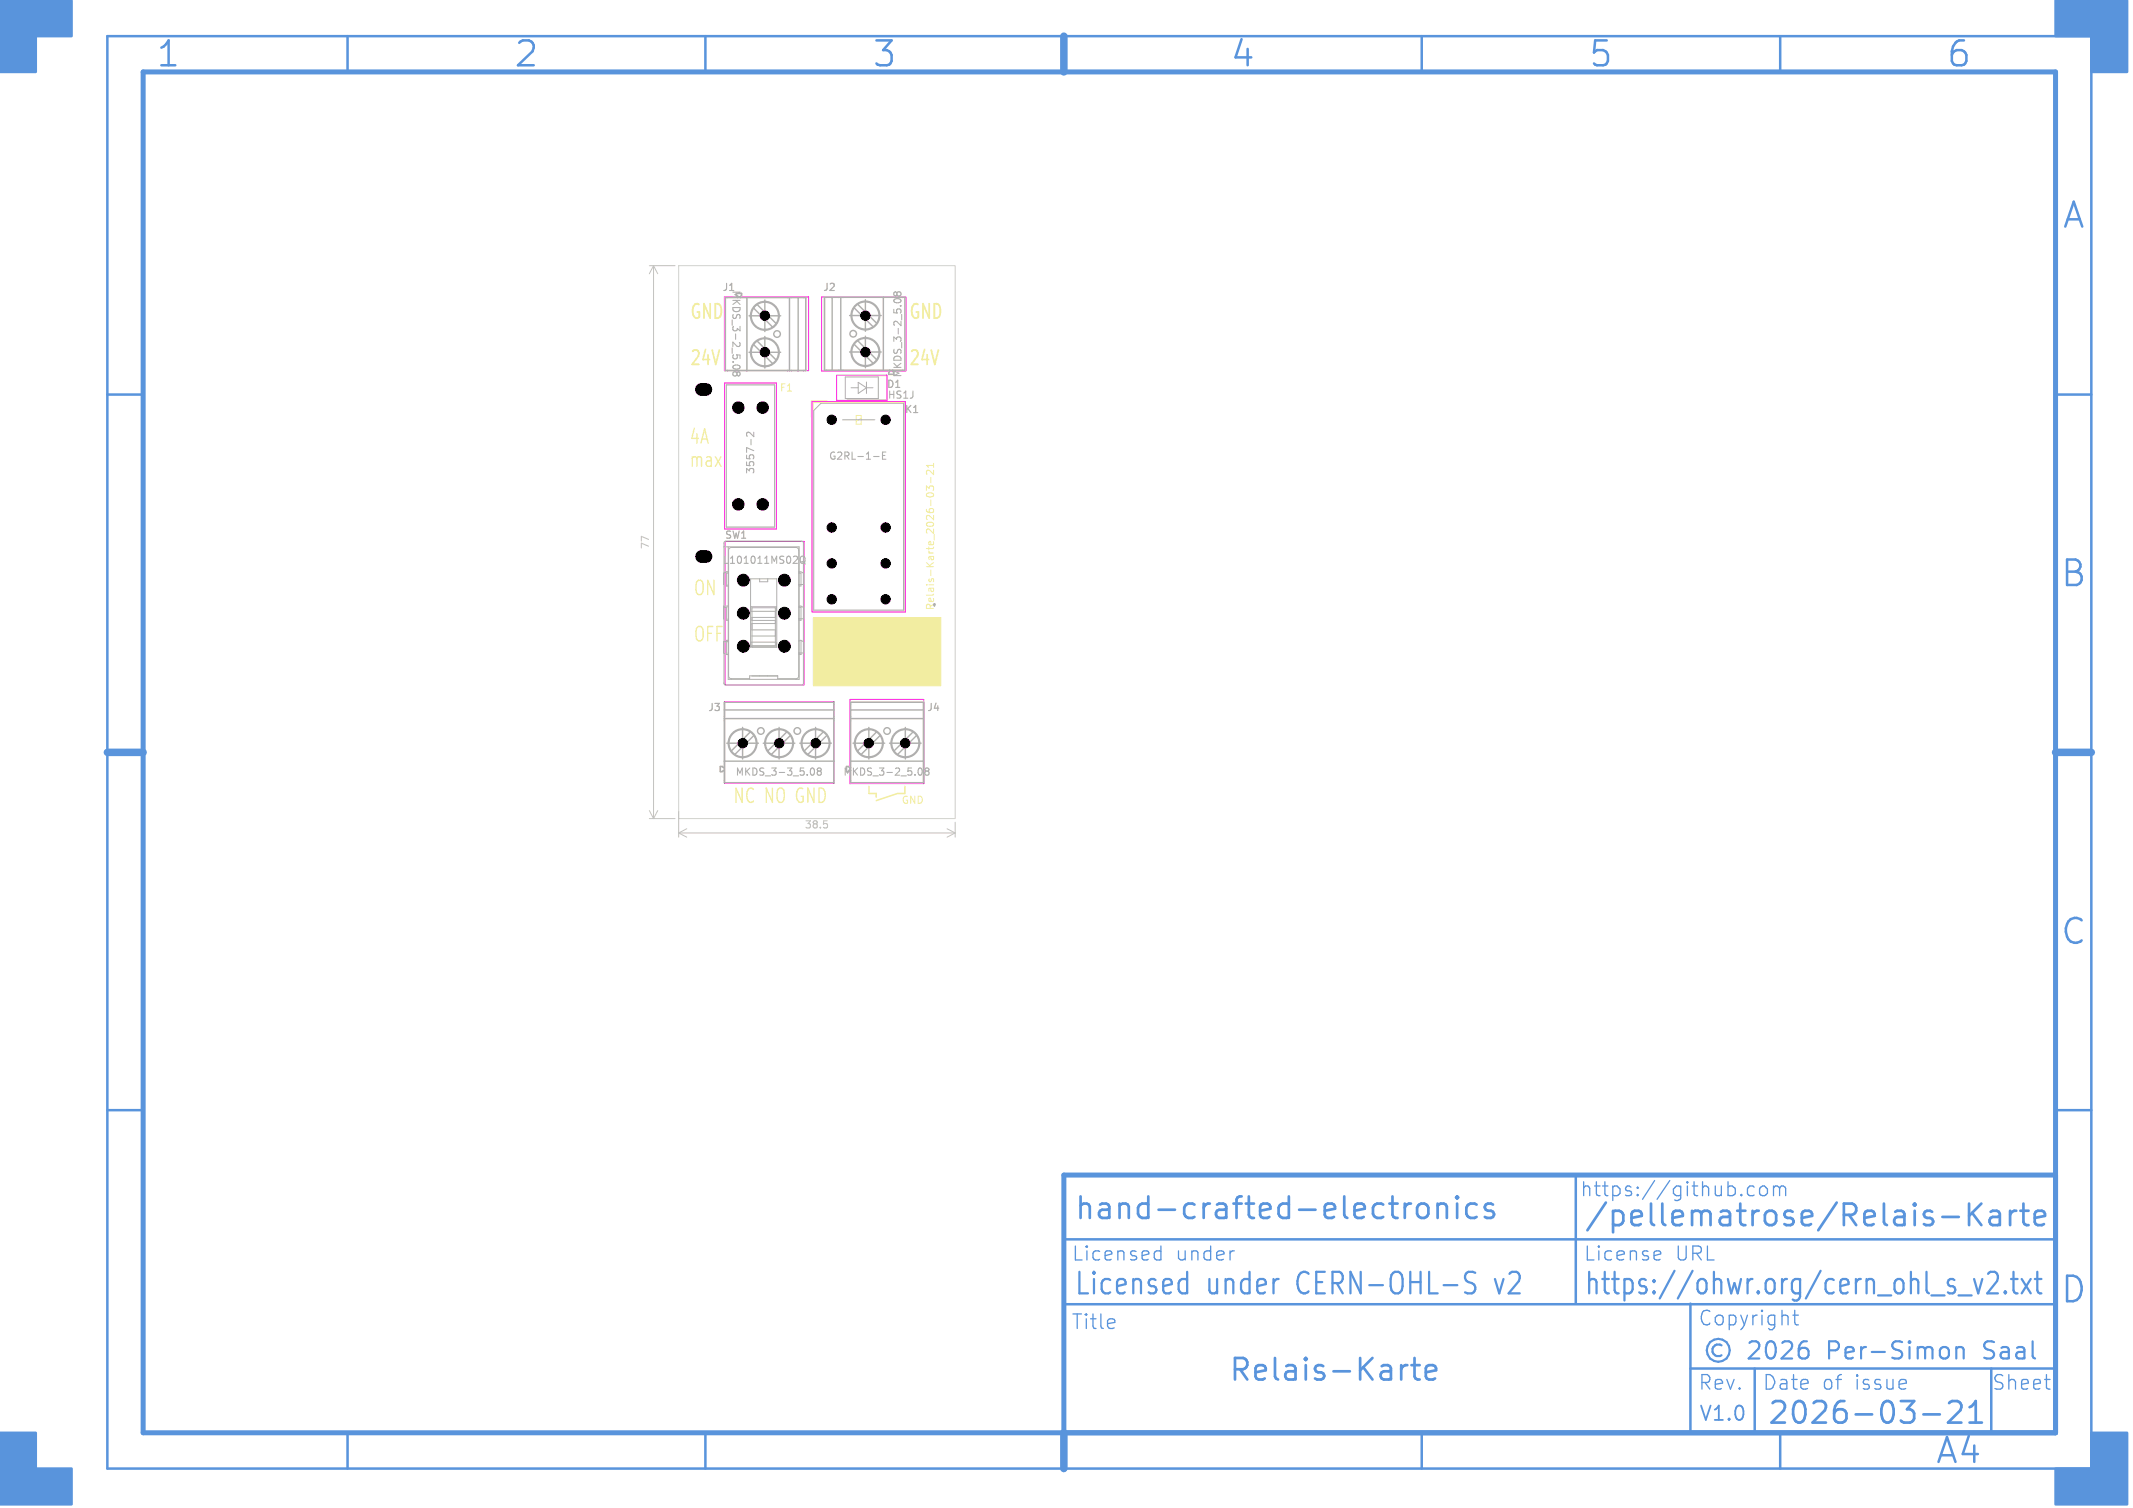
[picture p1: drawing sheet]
<svg xmlns="http://www.w3.org/2000/svg" width="297mm" height="210mm" viewBox="0 0 297 210" stroke-linecap="round" stroke-linejoin="round" font-family="sans-serif">
<defs><g id="words">
<g font-size="4.2" fill="#5994dc">
<text x="149.5" y="170">hand-crafted-electronics</text>
<text x="220.5" y="171">/pellematrose/Relais-Karte</text>
<text x="149.5" y="180.5">Licensed</text>
<text x="168" y="180.5">under</text>
<text x="180.9" y="180.5">CERN-OHL-S</text>
<text x="208.9" y="180.5">v2</text>
<text x="220.5" y="180.5">https://ohwr.org/cern_ohl_s_v2.txt</text>
<text x="171" y="192.5">Relais-Karte</text>
<text x="246" y="198.5">2026-03-21</text>
</g>
<g font-size="3.3" fill="#5994dc">
<text x="254.8" y="189.5">Per-Simon</text>
<text x="276.9" y="189.5">Saal</text>
</g>
<g font-size="2.8" fill="#f2eda1">
<text x="96" y="44.6">GND</text>
<text x="126.5" y="44.6">GND</text>
<text x="96" y="51">24V</text>
<text x="95.9" y="62">4A</text>
<text x="95.9" y="65.2">max</text>
<text x="96.5" y="83.1">ON</text>
<text x="102" y="112">NC NO GND</text>
</g>
<g font-size="2.8" fill="#afafaf">
<text x="126.5" y="51">24V</text>
<text x="96.5" y="89.5">OFF</text>
</g>
<text font-size="2.8" fill="#5994dc" x="236.5" y="198">V1.0</text>
<g font-size="1.4" fill="#afafaf">
<text x="100.5" y="40.7">J1</text>
<text x="101.8" y="40.3" transform="rotate(90 101.8 40.3)">MKDS_3-2_5.08</text>
<text x="114.5" y="40.7">J2</text>
<text x="125.7" y="52.7" transform="rotate(-90 125.7 52.7)">MKDS_3-2_5.08</text>
<text x="123.4" y="54.2">D1</text>
<text x="123.5" y="55.7">HS1J</text>
<text x="125.9" y="57.7">K1</text>
<text x="115.3" y="64.2">G2RL-1-E</text>
<text x="105.2" y="66.1" transform="rotate(-90 105.2 66.1)">3557-2</text>
<text x="100.9" y="75.2">SW1</text>
<text x="100.6" y="78.7">L101011MS02Q</text>
<text x="130.1" y="85" transform="rotate(-90 130.1 85)">Relais-Karte_2026-03-21</text>
<text x="98.5" y="99.2">J3</text>
<text x="129" y="99.2">J4</text>
<text x="102.3" y="108.2">MKDS_3-3_5.08</text>
<text x="117.3" y="108.2">MKDS_3-2_5.08</text>
</g>
<g font-size="1.4" fill="#f2eda1">
<text x="108.5" y="54.7">F1</text>
<text x="125.5" y="112">GND</text>
</g>
<g font-size="1.4" fill="#c2c2c2">
<text x="90.6" y="76.6" transform="rotate(-90 90.6 76.6)">77</text>
<text x="112" y="115.6">38.5</text>
</g>
</g></defs>
<path d="M94.5 37h38.5v77h-38.5z" fill="none" stroke="#d0d2cd" stroke-width=".14"/>
<path d="M113.2 86h17.8v9.5h-17.8z" fill="#f2eda1" stroke="#f2eda1" stroke-width=".14"/>
<path d="M101.3 41.4h-.3v10.2h11.2v-10.2h-9.1M123.9 51.6l-.2 .6h.8M124.3 51.6h-9.5v-10.2h11.2v10.2M100.9 97.8h15.2v11.2h-15.2zM128.6 98.9v10.1h-10.2v-.3M128.6 97.8h-10.2v9.1M100.9 106.9l-.6-.2v.8l.6-.2M121 109.5v1h1v.5M126 109.5v1h-1l-3 1" fill="none" stroke="#f2eda1" stroke-width=".2"/>
<g fill="none" stroke="#f2eda1" stroke-width=".14">
<path d="M101.1 53.6h6.8v19.8h-6.8zM113.2 56.1h12.7v29h-12.7zM115.2 55.8h-2.2v2.4M118 52.4h5.5v3.3h-5.5M119.2 57.9h.7v1.2h-.7zM119.9 58.3l-.7 .4M101 75.4h11v20h-11zM129 68.3v-.6l.4 .3 .1-.3h.4l.1 .2-.1 .4M129.1 68.7a.54 .54 0 0 1 .9 .3 .57 .57 0 0 1-1-.1zM129.6 66.5v.7M130 65.5v.6l-.7-.6-.3 .2 .1 .4M130 64.5v.6"/>
<path d="M130 64.8h-1l.3 .3"/>
</g>
<path d="M100.9 41.3h11.7v10.3h-11.7zM100.9 53.3h7.2v20.4h-7.2zM113.1 55.9h13v29.3h-13zM114.4 41.4h11.7v10.3h-11.7zM116.5 52.3h7v3.5h-7zM101 75.4h11v20h-11zM100.9 97.7h15.2v11.4h-15.2zM118.3 97.4h10.3v11.7h-10.3z" fill="none" stroke="#ff26e2" stroke-width=".14"/>
<g fill="none" stroke="#afafaf" stroke-width=".15">
<path d="M102.1 51l-.1 .1a.53 .53 0 0 0 .5 .3 .53 .53 0 0 0 .5-.3v-.1M102.6 52l.2-.2 .2 .2v.3l-.1 .1-.3-.2M102.6 52l-.2-.2h-.3l-.1 .2 .1 .3 .1 .1 .3-.1 .1-.1M102.6 52v.2M124.5 42v-.1a.53 .53 0 0 1 .5-.3 .53 .53 0 0 1 .5 .3l-.1 .1M124.9 40.8l-.2-.2-.2 .2v.2l.1 .2 .3-.2M124.9 40.8l.2-.2h.2l.2 .2v.2l-.2 .2h-.3l-.1-.2M124.9 40.8v.2M104.6 61.2v.8M105 60.2v.6l-.8-.6-.2 .2 .1 .4M111.6 77.5h.1a.34 .34 0 0 1 .4 .3v.3a.33 .33 0 0 1-.3 .4 .33 .33 0 0 1-.4-.4v-.3zM111.6 78.2l.5 .4"/>
<path d="M121.6 63.6h.8M122.9 63.4h.3M123.4 63h-.5v1h.5M113 107h.1a.53 .53 0 0 1 .3 .5 .53 .53 0 0 1-.3 .5l-.1-.1M114 107.4l-.2-.2 .2-.2h.2l.2 .1-.2 .3M114 107.4l-.2 .2v.2l.2 .2h.2l.2-.2v-.2l-.2-.2M114 107.4h.2M128 107h.1a.53 .53 0 0 1 .3 .5 .53 .53 0 0 1-.3 .5l-.1-.1M129 107.4l-.2-.2 .2-.2h.2l.2 .1-.2 .3M129 107.4l-.2 .2v.2l.2 .2h.2l.2-.2v-.2l-.2-.2M129 107.4h.2"/>
</g>
<g fill="none" stroke="#afafaf" stroke-width=".14">
<path d="M101.1 53.6h6.8v19.8h-6.8zM114.3 56.2h11.5v28.8h-12.5v-27.8zM117.3 58.5h4.5M117.7 52.5h4.6v3h-4.6zM118.5 54h1M119.5 53.2l1.1 .8-1.1 .8zM120.6 54h1M120.6 53.2v1.6M100.8 75.6v19.6M100.8 76.2h10.5v18.4h-9.9v-18.4M101.1 75.4h10.5l.2 .1 .1 19.6-.1 .2-.2 .1h-10.5l-.2-.1-.1-.2M101.4 79.6h-.3l-.4 .2 .1 1.6"/>
<path d="M101.5 79.8h-.4v1.8h.3M101.6 76.4l.2-.2h9l.4 .3v17.6l-.2 .4h-2.7v-.4h-3.9v.4h-2.6l-.3-.2v-17.7zM111.2 79.8h.3v1.8h-.2M111.3 79.6h.2l.4 .2v1.6h-.7M100.7 89.4v1.5l.4 .3M100.7 84.6h.4v1.8h.3M101.1 89.2v2M101.1 91.2h.3M101.4 84.4h-.7l.1 1.8M101.4 81.4h.1M101.4 86.2h.1M101.4 90.9h.1"/>
<path d="M101.4 84.6h.1M104.6 89.4h3.4l.2 .1-.1 .6h-3.5zM104.7 86.4h3.3M104.7 89.9h3.3v-5.3h-3.3v5.6h3.5v-9.6h-3.7v9.6l.1-.1M104.7 94.1h.1M104.7 86h3.3M104.7 86.8h3.3M104.7 87.7h3.3M104.7 88.6h3.3M105.8 80.6v.4h1.1v-.4M105.8 94.1h.1M106.9 94.1h.1"/>
<path d="M108.2 85l-.1-.5h-3.5v.6h3.4M111.2 84.6h.3v1.8h-.2M111.3 84.4h.2l.4 .2v1.6h-.7M111.3 89.2h.2M111.5 89.2l.4 .2v1.5h-.7M111.5 89.2v2h-.2"/>
</g>
<g fill="none" stroke="#afafaf" stroke-width=".2">
<path d="M101.3 41.4h-.3v10.2h11.2v-10.2h-9.1M104 41.4v10.2M104.3 44h4.4M104.3 49.1h4.4M104.9 42.9a1.9 1.9 0 0 0 .3 2.4 1.9 1.9 0 0 0 2.4 .2M104.9 48a1.9 1.9 0 0 0 .3 2.4 1.9 1.9 0 0 0 2.4 .2M104.9 42.9l2.7 2.6M104.9 48l2.7 2.6M105.4 42.4l2.7 2.7M105.4 47.5l2.7 2.6M105.4 42.4l-.5 .5M105.4 47.5l-.5 .5"/>
<path d="M105.4 42.4a1.9 1.9 0 0 1 2.4 .2 1.9 1.9 0 0 1 .3 2.5M105.4 47.5a1.9 1.9 0 0 1 2.4 .2 1.9 1.9 0 0 1 .3 2.4M106.5 41.8v4.4M106.5 46.9v4.4M108.1 45.1l-.5 .4M108.1 50.1l-.5 .5M109.9 41.4v10.2M111.1 41.4v10.2M115.9 41.4v10.2M117.1 41.4v10.2M118.3 43.9h4.4M118.3 49h4.4"/>
<path d="M118.9 42.9a1.9 1.9 0 0 0 .3 2.4 1.9 1.9 0 0 0 2.4 .2M118.9 47.9a1.9 1.9 0 0 0 .3 2.5 1.9 1.9 0 0 0 2.4 .2M118.9 42.9l2.7 2.6M118.9 47.9l2.7 2.7M119.4 42.4l2.7 2.6M119.4 47.5l2.7 2.6M119.4 42.4l-.5 .5M119.4 47.5l-.5 .4M119.4 42.4a1.9 1.9 0 0 1 2.4 .2 1.9 1.9 0 0 1 .3 2.4M119.4 47.5a1.9 1.9 0 0 1 2.4 .2 1.9 1.9 0 0 1 .3 2.4M120.5 41.7v4.4M120.5 46.8v4.4"/>
<path d="M122.1 45l-.5 .5M122.1 50.1l-.5 .5M123 41.4v10.2M123.9 51.6l-.2 .5h.8M124.3 51.6h-9.5v-10.2h11.2v10.2M100.9 97.8h15.2v11.2h-15.2zM100.9 98.9h15.2M118.4 98.9h10.2v10.1h-10.2v-.3M128.6 97.8h-10.2v9.1M100.9 106.9l-.6-.2v.8l.6-.2M100.9 100.1h15.2M100.9 106h15.2"/>
<path d="M101.2 103.5h4.4M101.8 104.6l.5 .5M103.4 101.3v4.4M104.5 101.9a1.9 1.9 0 0 0-2.4 .3 1.9 1.9 0 0 0-.3 2.4M104.5 101.9l.5 .5M104.5 101.9l-2.7 2.7M105 102.4l-2.7 2.7M105 102.4a1.9 1.9 0 0 1-.3 2.4 1.9 1.9 0 0 1-2.4 .3M106.3 103.5h4.4M106.9 104.6l.5 .5M108.5 101.3v4.4M109.6 101.9a1.9 1.9 0 0 0-2.5 .3 1.9 1.9 0 0 0-.2 2.4"/>
<path d="M109.6 101.9l.4 .5M109.6 101.9l-2.7 2.7M110 102.4l-2.6 2.7M110 102.4a1.9 1.9 0 0 1-.2 2.4 1.9 1.9 0 0 1-2.4 .3M111.4 103.5h4.4M112 104.6l.5 .5M113.6 101.3v4.4M114.6 101.9a1.9 1.9 0 0 0-2.4 .3 1.9 1.9 0 0 0-.2 2.4M114.6 101.9l.5 .5M114.6 101.9l-2.6 2.7M115.1 102.4l-2.6 2.7M115.1 102.4a1.9 1.9 0 0 1-.2 2.4 1.9 1.9 0 0 1-2.4 .3"/>
<path d="M118.4 100.1h10.2M118.4 106h10.2M118.8 103.5h4.4M119.4 104.6l.5 .5M121 101.3v4.4M122.1 101.9l-2.7 2.7M122.1 101.9a1.9 1.9 0 0 0-2.5 .3 1.9 1.9 0 0 0-.2 2.4M122.1 101.9l.4 .5M122.5 102.4a1.9 1.9 0 0 1-.2 2.4 1.9 1.9 0 0 1-2.4 .3M122.5 102.4l-2.6 2.7M123.9 103.5h4.4M124.5 104.6l.5 .5"/>
<path d="M126.1 101.3v4.4M127.1 101.9l-2.6 2.7M127.1 101.9a1.9 1.9 0 0 0-2.4 .3 1.9 1.9 0 0 0-.2 2.4M127.1 101.9l.5 .5M127.6 102.4a1.9 1.9 0 0 1-.2 2.4 1.9 1.9 0 0 1-2.4 .3M127.6 102.4l-2.6 2.7"/>
<circle cx="106.5" cy="44" r="2"/>
<circle cx="106.5" cy="49.1" r="2"/>
<circle cx="108.2" cy="46.5" r=".46"/>
<circle cx="118.8" cy="46.5" r=".46"/>
<circle cx="120.5" cy="49" r="2"/>
<circle cx="120.5" cy="43.9" r="2"/>
<circle cx="103.4" cy="103.5" r="2"/>
<circle cx="105.9" cy="101.8" r=".46"/>
<circle cx="108.5" cy="103.5" r="2"/>
<circle cx="111" cy="101.8" r=".46"/>
<circle cx="113.6" cy="103.5" r="2"/>
<circle cx="121" cy="103.5" r="2"/>
<circle cx="123.5" cy="101.8" r=".46"/>
<circle cx="126.1" cy="103.5" r="2"/>
</g>
<path d="M114.7 114.3h.5M115 114.7l.2 .2v.2l-.2 .2" fill="none" stroke="#c2c2c2" stroke-width=".15"/>
<g fill="none" stroke="#c2c2c2" stroke-width=".14">
<path d="M90.4 37h3.6M91 37v77M91 37l.6 1.1M91 37l-.6 1.1M90.4 114h3.6M90.4 112.9l.6 1.1M91.6 112.9l-.6 1.1M94.5 113v3.6M94.5 116h38.5M94.5 116l1.1 .6M95.6 115.4l-1.1 .6M131.9 115.4l1.1 .6"/>
<path d="M133 114.5v2.1M133 116l-1.1 .6"/>
</g>
<g fill="#5994dc" stroke="#5994dc" stroke-width=".35">
<path d="M0 199.5h5v5h5v5h-10z"/>
<path d="M0 .1h10v4.9h-5v5h-5z"/>
<path d="M291.2 199.5h5v10h-10v-5h5z"/>
<path d="M286.2 .1h10v9.9h-5v-5h-5z"/>
</g>
<g fill="none" stroke="#5994dc" stroke-width=".35">
<path d="M14.9 5h276.3v199.5h-276.3zM22.5 6.6l.6-.5 .4-.5v3.5M22.5 9.1h1.9M48.4 5v5M72.3 6l.5-.4h.8a.97 .97 0 0 1 .6 1.5l-2.1 2h2.2M98.2 5v5M122 5.6h2.1l-1.1 1.4a.96 .96 0 0 1 1.1 .7v.8l-.3 .5a2.63 2.63 0 0 1-1.6 0l-.2-.2M148.1 5v5M172.9 5.5l-.9 2.5h2.2M173.7 6.8v2.3M198 5v5M223.7 5.6h-1.6l-.2 1.7 .5-.3h.8l.4 .1 .3 .6v.8l-.2 .3a1.54 1.54 0 0 1-1.4 .2l-.4-.2"/>
<path d="M247.9 5v5M273.5 5.6h-.7a1.53 1.53 0 0 0-1 1.5v1.5a.67 .67 0 0 0 .7 .5 1.39 1.39 0 0 0 1.1-.2l.2-.4v-.8l-.2-.4a1.15 1.15 0 0 0-1.5-.2l-.3 .6M287.6 31.6l1.2-3.5 1.1 3.5M287.9 30.5h1.7M14.9 54.9h5M286.2 54.9h5M287.8 77.9h1.2a.86 .86 0 0 1 .7 .9 .86 .86 0 0 1-.7 .8 .94 .94 0 0 1 .9 .9 .94 .94 0 0 1-.7 1h-1.4zM287.8 79.6h1.2M14.9 104.8h5M286.2 104.8h5M289.8 128.2a1.27 1.27 0 0 0-1.3-.3 1.27 1.27 0 0 0-.8 1.2 2.03 2.03 0 0 0 .6 2 1.24 1.24 0 0 0 1.5-.1M14.9 154.6h5"/>
<path d="M286.2 154.6h5M148.1 172.6h138.1M219.4 163.6v17.9M287.8 177.7h.9a1.63 1.63 0 0 1 1.1 1.5v.7a1.47 1.47 0 0 1-2 1.3zM48.4 199.5v5M98.2 199.5v5M148.1 199.5v5M148.1 181.6h138.1M198 199.5v5M235.4 181.5v18M235.4 190.6h50.8M244.3 190.6v8.9"/>
<path d="M247.9 199.5v5M274.1 200l-.8 2.5h2.1M277.3 190.6v8.9M269.9 203.6l1.2-3.5 1.2 3.5M270.3 202.7h1.6M274.9 201.3v2.3"/>
</g>
<path d="M148.1 5v5M14.9 104.8h5M286.2 104.8h5M148.1 199.5v5" fill="none" stroke="#5994dc" stroke-width="1"/>
<path d="M19.9 10h266.3v189.5h-266.3zM286.2 163.6h-138.1v35.9" fill="none" stroke="#5994dc" stroke-width=".7"/>
<g fill="none" stroke="#5994dc" stroke-width=".18">
<path d="M149.7 173.5v2h1M151.3 173.5l-.1 .1 .1 .1M151.3 173.5l.1 .1-.1 .1M151.3 173.5v.2M151.3 174.2v1.3M153.1 174.3l-.6-.1-.3 .3v.6l.2 .3 .1 .1 .6-.1M153.9 174.9l.9-.3a.33 .33 0 0 0-.2-.4l-.6 .1-.1 .9 .2 .3 .6-.1M155.7 174.4l.3-.2 .4 .1 .1 .2v1M155.7 174.2v1.3M158.2 174.3l-.5-.1-.2 .1-.1 .2a.57 .57 0 0 0 .7 .4l.1 .1 .1 .2a.6 .6 0 0 1-.9 .2M159 174.9l1-.3a.33 .33 0 0 0-.3-.4l-.6 .1-.1 .9 .3 .3 .6-.1M161.6 174.3l-.5-.1-.4 .3v.6l.2 .3 .2 .1 .5-.1"/>
<path d="M161.6 173.5v2M164.1 174.2v1.1a.6 .6 0 0 0 .9 0M165 174.2v1.3M166 174.4l.2-.2 .5 .1 .1 .2v1M166 174.2v1.3M168.6 174.3l-.5-.1-.3 .1-.2 .2v.6l.2 .3 .3 .1 .5-.1M168.6 173.5v2M169.4 174.9l1-.3a.35 .35 0 0 0-.3-.4h-.3l-.4 .3v.7l.4 .3 .5-.1M171.3 174.2v1.3M171.9 174.2l-.5 .1-.1 .2M220.5 165.4l.3-.2h.3l.2 .1 .1 .2v1M220.5 164.6v1.9"/>
<path d="M221 173.5v2h.9M222 165.2h.8M222.3 164.6v1.7l.1 .1 .2 .1M222.6 173.5l.1 .1-.1 .1M222.6 173.5l-.1 .1 .1 .1M222.6 173.5v.2M222.6 174.2v1.3M223.1 165.2h.8M223.5 164.6v1.7l.2 .2M224.4 174.3l-.2-.1-.6 .1-.1 .2v.6a.65 .65 0 0 0 .9 .3M224.6 165.3a.68 .68 0 0 1 1 .3v.6l-.4 .3M224.6 166.4l.2 .1"/>
<path d="M224.6 165.2v2M225.2 174.9l1-.3v-.1a.6 .6 0 0 0-1 0v.7a.68 .68 0 0 0 .9 .2M226.3 166.4l.2 .1M227 174.4l.3-.2 .5 .1 .1 .2v1M227 174.2v1.3M227.1 165.3a.42 .42 0 0 0-.5-.1 .42 .42 0 0 0-.3 .4l.3 .2a.45 .45 0 0 1 .6 .5l-.1 .1-.3 .1M228 165.3l-.1 .1 .1 .1M228 166.3l-.1 .1 .1 .1M228 165.3l.1 .1-.1 .1M228 166.3l.1 .1-.1 .1M228 165.3v.2M228 166.3v.2"/>
<path d="M229.5 174.3l-.5-.1a.35 .35 0 0 0-.3 .3 .35 .35 0 0 0 .3 .4h.3a.3 .3 0 0 1 .3 .3 .3 .3 0 0 1-.3 .3l-.6-.1M230.3 174.9l.9-.3v-.3a.59 .59 0 0 0-.9 .2v.8a.59 .59 0 0 0 .9 .1M230.4 164.4l-1.7 2.6M232.5 164.4l-1.8 2.6M233.7 173.5v1.6l.3 .4h.4l.4-.4v-1.6M234 165.3l-.2-.1h-.4l-.4 .4v.6l.4 .3M234 165.2v1.7M234 166.4l-.2 .1M235 164.6l-.1 .1h.1M235 164.6v.1M235 165.2v1.3M235.6 165.2h.8"/>
<path d="M235.7 174.5h1l.2-.3-.1-.5-.3-.2h-.8v2M235.9 164.6v1.7l.1 .1 .2 .1M236.2 174.5l.7 1M237.1 165.4a.44 .44 0 0 1 .4-.3 .44 .44 0 0 1 .4 .4v1M237.1 164.6v1.9M237.7 173.5v2h1M238.8 165.2v1.1l.3 .2M239.7 166.3l-.3 .2M239.7 165.2v1.3M240.6 165.3l.3-.1h.3l.4 .4v.6l-.1 .1-.3 .2M240.6 164.6v1.9M240.6 166.4l.3 .1"/>
<path d="M242.5 166.3l-.1 .1 .1 .1M242.5 166.3l.1 .1-.1 .1M242.5 166.3v.2M244.2 165.3l-.1-.1h-.4l-.4 .4v.6l.4 .3M244.2 166.4l-.1 .1M245.4 166.5l-.2-.1-.2-.2v-.6l.4-.4h.3l.4 .4v.6l-.4 .3M246.9 165.4a.44 .44 0 0 1 .5-.3 .44 .44 0 0 1 .4 .4M246.9 165.2v1.3M247.8 165.5a.42 .42 0 0 1 .6-.2l.2 .2v1M247.8 165.5v1M149.4 183h1.2M150 183v2"/>
<path d="M151.3 183l-.2 .1 .2 .1M151.3 183v.1v.1M151.3 183v.2M151.3 183.7v1.3M151.8 183.7h.8M152.2 183v1.7l.1 .2 .3 .1M153.3 183v1.7l.1 .2 .2 .1M154.2 184.3l1-.1v-.3a.59 .59 0 0 0-.9 0l-.1 .8a.6 .6 0 0 0 .9 .2M237 192.5h.7a.6 .6 0 0 0 .4-.5 .6 .6 0 0 0-.4-.6h-.7v2.1M237.1 182.7a1.51 1.51 0 0 0 .1 1.7l.5 .1 .3-.1 .1-.2M237.4 192.5l.7 1M238.8 192.8l1.1-.2-.2-.4a.59 .59 0 0 0-.8 .1v.9a.6 .6 0 0 0 .8 .2"/>
<path d="M239 183.3a.56 .56 0 0 1 .9 0v.8a.52 .52 0 0 1-.4 .4 .52 .52 0 0 1-.6-.3l-.1-.1v-.6zM240.4 192.1l.6 1.4 .5-1.4M240.8 183.2h.6l.3 .3v.6l-.2 .3-.1 .1-.6-.1M240.8 183.2v2M242.2 193.3l-.1 .1 .1 .1M242.2 193.3l.1 .1-.1 .1M242.2 193.3v.2M242.4 183.2l.5 1.3M242.9 184.5l-.5 .7M243.3 183.2l-.4 1.3M244.1 183.2v1.3M244.7 183.2l-.5 .1-.1 .2"/>
<path d="M245.3 183.2v1.3M245.9 191.4a1.06 1.06 0 0 1 1.1 .6 1.06 1.06 0 0 1-.1 1.2l-.2 .2-.3 .1h-.5zM247.1 183.2h-.5h-.2l-.2 .3v.6l.2 .3 .2 .1 .5-.1M247.1 183.2v1.6l-.3 .4h-.4l-.1-.2M248 192.2l.1-.1 .6 .1 .1 1.3M248.1 183.3a.51 .51 0 0 1 .9 .1v1.1M248.1 182.5v2M248.8 192.6l-.7 .1-.2 .2 .1 .5 .1 .1 .7-.1M249.5 192.1h.7M249.6 183.2h.8M249.7 191.4v1.8l.3 .3h.2M249.9 182.5v1.7l.1 .2 .4 .1"/>
<path d="M250.7 192.8l1.1-.2-.1-.4-.3-.1-.5 .1-.2 .2v.8a.66 .66 0 0 0 1 .2M254.2 192.2l.5-.1 .2 .1 .2 .3v.6l-.4 .4h-.3l-.4-.4v-.6zM255.6 192.1h.8M256.4 191.4h-.2l-.3 .4v1.7M258.6 191.4l-.1 .2 .1 .1M258.6 191.4l.1 .2-.1 .1M258.6 191.4v.3M258.6 192.1v1.4M260.2 192.2l-.5-.1a.35 .35 0 0 0-.3 .3 .35 .35 0 0 0 .3 .4l.5 .1 .1 .3-.3 .3-.6-.1M261.8 192.2l-.5-.1a.35 .35 0 0 0-.2 .3 .35 .35 0 0 0 .2 .4l.5 .1 .1 .3-.3 .3-.5-.1M262.7 192.1l.1 1.2a.54 .54 0 0 0 .8 0M263.6 192.1v1.4"/>
<path d="M264.4 192.8l1-.2v-.4l-.3-.1-.5 .1-.2 .2v.8a.67 .67 0 0 0 1 .2M278.9 191.6l-.3-.2h-.5l-.2 .3a.6 .6 0 0 0 0 .6 .6 .6 0 0 0 .6 .2l.1 .1a.47 .47 0 0 1 .2 .7l-.3 .2-.7-.1M279.7 192.4l.1-.1a.49 .49 0 0 1 .5-.2 .49 .49 0 0 1 .3 .3v1.1M279.7 191.4v2.1M281.5 192.8l.9-.2-.1-.4-.6-.1-.1 .1-.1 .2 .1 1 .1 .1 .6-.1M283.2 192.8l.9-.2-.1-.4-.6-.1-.1 .1-.1 .2 .1 1 .1 .1 .6-.1M284.7 192.1h.8M285 191.4v1.8v.2l.5 .1"/>
</g>
<g fill="none" stroke="#5994dc" stroke-width=".3">
<path d="M239.7 187.4a.83 .83 0 0 0-1.3 .6 .83 .83 0 0 0 1.3 .7M243.6 187l.3-.2h.6a.65 .65 0 0 1 .4 1l-1.4 1.4h1.5M246.2 186.9a.57 .57 0 0 1 .9 .3 1.41 1.41 0 0 1-.4 2 .61 .61 0 0 1-.7-.5 1.87 1.87 0 0 1 .2-1.8zM248.2 187l.3-.2h.6a.65 .65 0 0 1 .3 1l-1.3 1.4h1.4M251.6 186.8a.95 .95 0 0 0-1.1 1v.9l.2 .4 .2 .1h.5l.3-.2 .1-.3v-.5l-.2-.4-.2-.1h-.5l-.2 .1-.2 .4M272.4 187.6v1.6M272.4 187.8a.6 .6 0 0 1 1 .1v1.3"/>
<circle cx="239.3" cy="188.1" r="1.6"/>
</g>
<g fill="none" stroke="#5994dc" stroke-width=".31">
<path d="M164.6 178.1h.5l.2 .2M165.3 180l-.2 .1h-.5M165.3 177.1v3M205.4 177.3l-.3-.2h-.6a.77 .77 0 0 0-.5 .7 .77 .77 0 0 0 .5 .7 .86 .86 0 0 1 .8 1.3l-.4 .3h-.6l-.3-.1M271.9 179.1a.53 .53 0 0 1 .4 .5 .53 .53 0 0 1-.4 .5M271.9 178.1l.2 .2M274.9 178.1l.5 2 .6-2M276.8 177.4l.4-.3h.5a.87 .87 0 0 1 .4 1.3l-1.4 1.7h1.5M279.2 179.8l.1 .2-.1 .1M279.2 179.8l-.1 .2 .1 .1M279.2 179.8v.3M280 178.1h.9"/>
<path d="M280.4 177.1v2.6l.1 .3 .4 .1M281.5 178.1l1.3 2M282.8 178.1l-1.3 2M283.3 178.1h.9M283.7 177.1v2.6l.1 .3 .4 .1M272.7 180.4h1.8"/>
</g>
<g fill="none" stroke="#5994dc" stroke-width=".38">
<path d="M196.5 167.6a.77 .77 0 0 0-.9 .6M197.6 167.8a.81 .81 0 0 1 1.3 .4v.8a.81 .81 0 0 1-.8 .6 .81 .81 0 0 1-.8-.6v-.8zM200.2 167.9a.74 .74 0 0 1 1.3 .1v1.6M200.2 167.6v2M202.9 166.6v.3M202.9 167.6v2M202.9 166.6l-.2 .2 .2 .1M202.9 166.6l.1 .2-.1 .1M205.6 167.8l-.3-.2h-.6l-.4 .3-.1 .3v.8l.3 .5 .2 .1h.6l.3-.1M207.9 167.8l-.3-.2h-.4l-.3 .2-.2 .2 .2 .5 1 .3 .1 .2-.1 .5-.3 .1h-.6l-.3-.1M270.5 169.5h2.2M274.2 167.6v3"/>
<path d="M274.6 168.9l1.3 1.7M275.9 167.6l-1.7 1.7M277.2 168.8l.3-.2h.5l.3 .2 .2 .2v1.6M278.5 169.3l-.3 .2h-.7a.59 .59 0 0 0-.5 .5 .59 .59 0 0 0 .5 .6h.7l.3-.1M279.9 168.6v2M280.7 168.6a.77 .77 0 0 0-.8 .6M281.3 168.6h1.2M281.7 167.6v2.6l.2 .3 .6 .1M283.3 169.6l1.4-.3-.1-.5-.3-.2h-.6l-.2 .2-.2 .2v1.2l.2 .3 .2 .1h.6l.3-.1M196 190.1h-.3l-.5 .3M196.5 190.1h1.2M197 189.1v2.6l.1 .3 .6 .1"/>
<path d="M198.5 191.1l1.5-.3-.2-.5-.3-.2h-.5l-.3 .2-.2 .2v1.2l.2 .3 .3 .1h.5l.3-.1M267.8 197h2.3M271.4 195.4l.4-.3h.7a.81 .81 0 0 1 .5 1.3l-1.8 1.7h1.9M274.2 198.1h1.8M274.2 196l.6-.5 .3-.4v3"/>
</g>
<g fill="#000" stroke="#000" stroke-width=".14">
<circle cx="102.8" cy="56.8" r=".8"/>
<circle cx="106.2" cy="56.8" r=".8"/>
<circle cx="106.5" cy="44" r=".65"/>
<circle cx="106.5" cy="49" r=".65"/>
<circle cx="115.8" cy="58.5" r=".65"/>
<circle cx="120.5" cy="44" r=".65"/>
<circle cx="120.5" cy="49" r=".65"/>
<circle cx="123.3" cy="58.5" r=".65"/>
<circle cx="102.8" cy="70.2" r=".8"/>
<circle cx="106.2" cy="70.2" r=".8"/>
<circle cx="115.8" cy="73.5" r=".65"/>
<circle cx="115.8" cy="78.5" r=".65"/>
<circle cx="123.3" cy="73.5" r=".65"/>
<circle cx="123.3" cy="78.5" r=".65"/>
<circle cx="103.5" cy="80.8" r=".82"/>
<circle cx="103.5" cy="90" r=".82"/>
<circle cx="103.5" cy="85.4" r=".83"/>
<circle cx="109.2" cy="80.8" r=".82"/>
<circle cx="109.2" cy="90" r=".82"/>
<circle cx="109.2" cy="85.4" r=".82"/>
<circle cx="115.8" cy="83.5" r=".65"/>
<circle cx="123.3" cy="83.5" r=".65"/>
<circle cx="103.4" cy="103.5" r=".65"/>
<circle cx="108.5" cy="103.5" r=".65"/>
<circle cx="113.6" cy="103.5" r=".65"/>
<circle cx="121" cy="103.5" r=".65"/>
<circle cx="126" cy="103.5" r=".65"/>
</g>
<path d="M97.7 54.2h.6M97.7 77.5h.6" fill="none" stroke="#000" stroke-width="1.8"/>
<use href="#words"/>
</svg>
